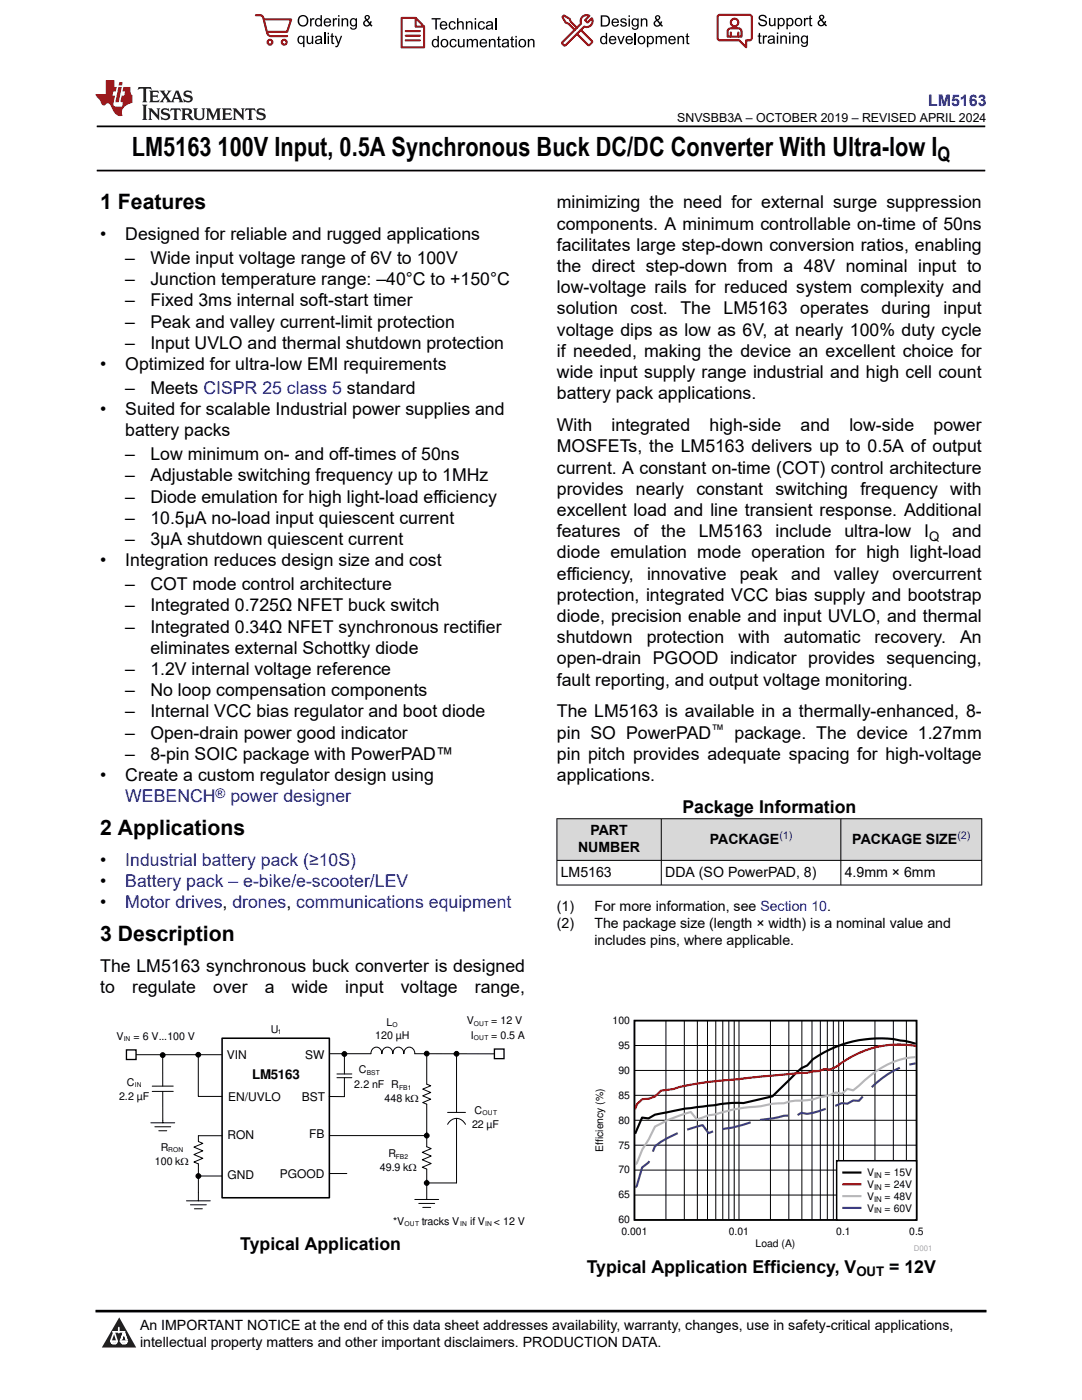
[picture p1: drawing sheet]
<svg xmlns="http://www.w3.org/2000/svg" width="216mm" height="279mm" viewBox="0 0 216 279" stroke-linecap="round" stroke-linejoin="round" font-family="sans-serif">
<defs><g id="words">
<g font-size="5.3">
<text x="26.3" y="31.2">LM5163</text>
<text x="43.4" y="31.2">100V Input, 0.5A Synchronous Buck DC/DC Converter With Ultra-low I</text>
</g>
<g font-size="4.2">
<text x="20" y="41.8">1 Features</text>
<text x="20" y="166.7">2 Applications</text>
<text x="20" y="187.8">3 Description</text>
</g>
<text font-size="4" x="187.1" y="32.2">Q</text>
<g font-size="3.5">
<text x="111.1" y="41.6">minimizing the need for external surge suppression</text>
<text x="20" y="47.9">•</text>
<text x="25" y="47.9">Designed for reliable and rugged applications</text>
<text x="111.1" y="45.8">components. A minimum controllable on-time of 50ns</text>
<text x="25" y="52.7">–</text>
<text x="30" y="52.7">Wide input voltage range of 6V to 100V</text>
<text x="111.1" y="50.1">facilitates large step-down conversion ratios, enabling</text>
<text x="25" y="56.9">–</text>
<text x="30" y="56.9">Junction temperature range: –40°C to +150°C</text>
<text x="111.1" y="58.5">low-voltage rails for reduced system complexity and</text>
<text x="111.1" y="54.3">the direct step-down from a 48V nominal input to</text>
<text x="25" y="61.2">–</text>
<text x="25" y="65.4">–</text>
<text x="30" y="61.2">Fixed 3ms internal soft-start timer</text>
<text x="30" y="65.4">Peak and valley current-limit protection</text>
<text x="111.1" y="62.8">solution</text>
<text x="125.8" y="62.8">cost.</text>
<text x="135.8" y="62.8">The</text>
<text x="144.4" y="62.8">LM5163</text>
<text x="159.7" y="62.8">operates</text>
<text x="175.9" y="62.8">during</text>
<text x="188.2" y="62.8">input</text>
<text x="25" y="69.6">–</text>
<text x="30" y="69.6">Input UVLO and thermal shutdown protection</text>
<text x="111.1" y="67">voltage dips as low as 6V, at nearly 100% duty cycle</text>
<text x="111.1" y="71.2">if needed, making the device an excellent choice for</text>
<text x="20" y="73.9">•</text>
<text x="25" y="73.9">Optimized for ultra-low EMI requirements</text>
<text x="111.1" y="75.5">wide input supply range industrial and high cell count</text>
<text x="20" y="82.9">•</text>
<text x="25" y="78.6">–</text>
<text x="25" y="82.9">Suited for scalable Industrial power supplies and</text>
<text x="30" y="78.6">Meets CISPR 25 class 5 standard</text>
<text x="111.1" y="79.7">battery pack applications.</text>
<text x="25" y="87.1">battery packs</text>
<text x="111.1" y="86">With</text>
<text x="122" y="86">integrated</text>
<text x="141.6" y="86">high-side</text>
<text x="159.7" y="86">and</text>
<text x="169.5" y="86">low-side</text>
<text x="186.3" y="86">power</text>
<text x="25" y="91.9">–</text>
<text x="30" y="91.9">Low minimum on- and off-times of 50ns</text>
<text x="111.1" y="94.5">current. A constant on-time (COT) control architecture</text>
<text x="111.1" y="90.3">MOSFETs, the LM5163 delivers up to 0.5A of output</text>
<text x="25" y="96.1">–</text>
<text x="25" y="100.3">–</text>
<text x="30" y="96.1">Adjustable switching frequency up to 1MHz</text>
<text x="30" y="100.3">Diode emulation for high light-load efficiency</text>
<text x="111.1" y="98.7">provides nearly constant switching frequency with</text>
<text x="25" y="104.6">–</text>
<text x="30" y="104.6">10.5µA no-load input quiescent current</text>
<text x="111.1" y="107.2">features</text>
<text x="111.1" y="103">excellent load and line transient response. Additional</text>
<text x="126.4" y="107.2">of the</text>
<text x="139.4" y="107.2">LM5163</text>
<text x="154.8" y="107.2">include</text>
<text x="168.5" y="107.2">ultra-low</text>
<text x="184.4" y="107.2">I</text>
<text x="190" y="107.2">and</text>
<text x="20" y="113">•</text>
<text x="25" y="108.8">–</text>
<text x="25" y="113">Integration reduces design size and cost</text>
<text x="30" y="108.8">3µA shutdown quiescent current</text>
<text x="111.1" y="111.4">diode emulation mode operation for high light-load</text>
<text x="25" y="117.8">–</text>
<text x="30" y="117.8">COT mode control architecture</text>
<text x="111.1" y="115.7">efficiency,</text>
<text x="111.1" y="119.9">protection, integrated VCC bias supply and bootstrap</text>
<text x="129.1" y="115.7">innovative</text>
<text x="147.6" y="115.7">peak</text>
<text x="157.9" y="115.7">and</text>
<text x="166.4" y="115.7">valley</text>
<text x="178.1" y="115.7">overcurrent</text>
<text x="25" y="122">–</text>
<text x="30" y="122">Integrated 0.725Ω NFET buck switch</text>
<text x="111.1" y="124.1">diode, precision enable and input UVLO, and thermal</text>
<text x="25" y="126.3">–</text>
<text x="30" y="126.3">Integrated 0.34Ω NFET synchronous rectifier</text>
<text x="30" y="130.5">eliminates external Schottky diode</text>
<text x="111.1" y="128.4">shutdown</text>
<text x="129" y="128.4">protection</text>
<text x="147.3" y="128.4">with</text>
<text x="156.4" y="128.4">automatic</text>
<text x="174.5" y="128.4">recovery.</text>
<text x="191.6" y="128.4">An</text>
<text x="25" y="134.7">–</text>
<text x="30" y="134.7">1.2V internal voltage reference</text>
<text x="111.1" y="136.8">fault reporting, and output voltage monitoring.</text>
<text x="111.1" y="132.6">open-drain PGOOD indicator provides sequencing,</text>
<text x="25" y="139">–</text>
<text x="25" y="143.2">–</text>
<text x="30" y="139">No loop compensation components</text>
<text x="30" y="143.2">Internal VCC bias regulator and boot diode</text>
<text x="111.1" y="143.2">The LM5163 is available in a thermally-enhanced, 8-</text>
<text x="25" y="147.4">–</text>
<text x="30" y="147.4">Open-drain power good indicator</text>
<text x="111.1" y="147.4">pin SO PowerPAD</text>
<text x="146.6" y="147.4">package. The device 1.27mm</text>
<text x="20" y="155.9">•</text>
<text x="25" y="151.7">–</text>
<text x="25" y="155.9">Create a custom regulator design using</text>
<text x="30" y="151.7">8-pin SOIC package with PowerPAD™</text>
<text x="111.1" y="151.7">pin pitch provides adequate spacing for high-voltage</text>
<text x="111.1" y="155.9">applications.</text>
<text x="136.2" y="162.2">Package Information</text>
<text x="20" y="172.8">•</text>
<text x="20" y="177.1">•</text>
<text x="20" y="181.3">•</text>
<text x="20" y="194">The LM5163 synchronous buck converter is designed</text>
<text x="20" y="198.2">to</text>
<text x="26.4" y="198.2">regulate</text>
<text x="42.5" y="198.2">over</text>
<text x="52.8" y="198.2">a</text>
<text x="58.2" y="198.2">wide</text>
<text x="68.9" y="198.2">input</text>
<text x="80" y="198.2">voltage</text>
<text x="94.8" y="198.2">range,</text>
<text x="47.9" y="249.4">Typical Application</text>
<text x="117.1" y="254">Typical Application Efficiency, V</text>
<text x="177.4" y="254">= 12V</text>
</g>
<g font-size="3.5" fill="#00f">
<text x="25" y="160.1">WEBENCH</text>
<text x="46" y="160.1">power designer</text>
<text x="25" y="172.8">Industrial battery pack (≥10S)</text>
<text x="25" y="177.1">Battery pack – e-bike/e-scooter/LEV</text>
<text x="25" y="181.3">Motor drives, drones, communications equipment</text>
</g>
<text font-size="3.2" fill="#00f" x="185.2" y="21.1">LM5163</text>
<g font-size="2.8">
<text x="117.8" y="166.7">PART</text>
<text x="115.3" y="170.1">NUMBER</text>
<text x="141.6" y="168.4">PACKAGE</text>
<text x="170.1" y="168.4">PACKAGE SIZE</text>
<text x="111.9" y="175">LM5163</text>
<text x="132.7" y="175">DDA (SO PowerPAD, 8)</text>
<text x="168.5" y="175">4.9mm × 6mm</text>
<text x="111.1" y="181.8">(1)</text>
<text x="111.1" y="185.2">(2)</text>
<text x="118.6" y="181.8">For more information, see Section 10.</text>
<text x="118.6" y="185.2">The package size (length × width) is a nominal value and</text>
<text x="118.6" y="188.6">includes pins, where applicable.</text>
<text x="27.9" y="265.5">An IMPORTANT NOTICE at the end of this data sheet addresses availability, warranty, changes, use in safety-critical applications,</text>
<text x="27.9" y="268.9">intellectual property matters and other important disclaimers. PRODUCTION DATA.</text>
</g>
<text font-size="2.7" x="50.3" y="215.4">LM5163</text>
<g font-size="2.6">
<text x="185.4" y="107.9">Q</text>
<text x="141.9" y="146.6">™</text>
<text x="170.9" y="254.7">OUT</text>
</g>
<text font-size="2.6" fill="#00f" x="43" y="159.3">®</text>
<text font-size="2.5" x="135.1" y="24.3">SNVSBB3A – OCTOBER 2019 – REVISED APRIL 2024</text>
<g font-size="2.4">
<text x="45.3" y="211.3">VIN</text>
<text x="60.9" y="211.3">SW</text>
<text x="45.6" y="219.7">EN/UVLO</text>
<text x="60.2" y="219.7">BST</text>
<text x="45.4" y="227.3">RON</text>
<text x="61.7" y="227.1">FB</text>
<text x="45.4" y="235.2">GND</text>
<text x="55.9" y="235.1">PGOOD</text>
</g>
<g font-size="2.1" fill="#00f">
<text x="155.5" y="167.4">(1)</text>
<text x="191" y="167.4">(2)</text>
</g>
<g font-size="2.1">
<text x="23.2" y="207.6">V</text>
<text x="26.7" y="207.6">= 6 V...100 V</text>
<text x="54" y="206.1">U</text>
<text x="74.9" y="207.4">120 µH</text>
<text x="77.1" y="204.8">L</text>
<text x="93.1" y="204.4">V</text>
<text x="93.9" y="207.3">I</text>
<text x="98" y="204.4">= 12 V</text>
<text x="98" y="207.3">= 0.5 A</text>
<text x="122.2" y="204.4">100</text>
<text x="123.4" y="209.3">95</text>
<text x="71.6" y="214.1">C</text>
<text x="123.4" y="214.3">90</text>
<text x="23.8" y="219.6">2.2 µF</text>
<text x="25.3" y="216.7">C</text>
<text x="70.7" y="217.1">2.2 nF R</text>
<text x="76.7" y="220">448 k:</text>
<text x="123.4" y="219.3">85</text>
<text x="94.2" y="225.2">22 µF</text>
<text x="94.7" y="222.3">C</text>
<text x="123.4" y="224.3">80</text>
<text x="30.9" y="232.6">100 k:</text>
<text x="32.1" y="229.7">R</text>
<text x="75.8" y="233.8">49.9 k:</text>
<text x="77.5" y="231">R</text>
<text x="120.3" y="229.9" transform="rotate(-90 120.3 229.9)">Efficiency (%)</text>
<text x="123.4" y="229.2">75</text>
<text x="123.4" y="239.2">65</text>
<text x="123.4" y="234.2">70</text>
<text x="173" y="234.7">V</text>
<text x="173" y="237.1">V</text>
<text x="173" y="239.4">V</text>
<text x="176.5" y="234.7">= 15V</text>
<text x="176.5" y="237.1">= 24V</text>
<text x="176.5" y="239.4">= 48V</text>
<text x="78.5" y="244.5">*V</text>
<text x="84.1" y="244.5">tracks V</text>
<text x="93.8" y="244.5">if V</text>
<text x="98.5" y="244.5">&lt; 12 V</text>
<text x="123.4" y="244.1">60</text>
<text x="173" y="241.8">V</text>
<text x="176.5" y="241.8">= 60V</text>
<text x="124" y="246.5">0.001</text>
<text x="145.4" y="246.5">0.01</text>
<text x="150.8" y="248.9">Load (A)</text>
<text x="166.9" y="246.5">0.1</text>
<text x="181.4" y="246.5">0.5</text>
</g>
<g font-size="1.6">
<text x="174.4" y="235.1">IN</text>
<text x="174.4" y="237.4">IN</text>
<text x="174.4" y="239.8">IN</text>
<text x="174.4" y="242.2">IN</text>
</g>
<text font-size="1.6" fill="#a8a8a8" x="182.4" y="249.8">D001</text>
<g font-size="1.3">
<text x="24.7" y="207.8">IN</text>
<text x="55.5" y="206.4">1</text>
<text x="78.3" y="205.1">O</text>
<text x="94.6" y="204.7">OUT</text>
<text x="94.6" y="207.6">OUT</text>
<text x="73.2" y="214.4">BST</text>
<text x="26.9" y="217">IN</text>
<text x="79.7" y="217.5">FB1</text>
<text x="96.3" y="222.5">OUT</text>
<text x="33.5" y="229.9">RON</text>
<text x="79" y="231.2">FB2</text>
<text x="80.7" y="244.7">OUT</text>
<text x="91.8" y="244.7">IN</text>
<text x="96.8" y="244.7">IN</text>
</g>
</g></defs>
<path d="M19.3 25.2h177.3M19.3 34h177.3" fill="none" stroke="#000" stroke-width=".35"/>
<g fill="#d8d8d8">
<path d="M111.1 163.4h84.8v8.3h-84.8z" fill-rule="evenodd"/>
<path d="M111.2 163.5h20.7v8.1h-20.7z" fill-rule="evenodd"/>
<path d="M132 163.5h35.7v8.1h-35.7z" fill-rule="evenodd"/>
<path d="M167.8 163.5h28v8.1h-28z" fill-rule="evenodd"/>
</g>
<g fill="none" stroke="#000" stroke-width=".2">
<path d="M111.1 163.4h84.9M111.1 171.7h84.9M111.1 176.6h84.9M111.1 163.3v13.4M132 163.3v13.4M167.8 163.3v13.4M195.9 163.3v13.4M27.1 210.5h17.1M32.5 210.6v6.2M32.5 217.8v6.3M34.6 217.8h-4.2M34.6 216.8h-4.2"/>
<path d="M39.6 210.2v8.6h4.7M65.7 218.8l3 .1M65.7 210.3h8.3a1.11 1.11 0 0 1 1.1-1.3 1.11 1.11 0 0 1 1.1 1.3 1.11 1.11 0 0 1 1.1-1.3 1.11 1.11 0 0 1 1.1 1.3 1.11 1.11 0 0 1 1.1-1.3 1.11 1.11 0 0 1 1.1 1.3 1.11 1.11 0 0 1 1.1-1.3 1.11 1.11 0 0 1 1.1 1.3h15.9M30.1 224.1h4.8M30.9 224.9h3.2M31.7 225.7h1.6M39.6 226.7h4.7M65.7 226.6h19.4M65.7 234.2h3.5"/>
<circle cx="32.5" cy="210.6" r=".48"/>
<circle cx="39.6" cy="210.5" r=".47"/>
<circle cx="68.7" cy="210.3" r=".48"/>
<circle cx="91.1" cy="210.3" r=".48"/>
</g>
<path d="M44.3 207.2h21.4v31.8h-21.4z" fill="none" stroke="#000" stroke-width=".31"/>
<g fill="#000">
<circle cx="32.5" cy="210.6" r=".48"/>
<circle cx="39.6" cy="210.5" r=".47"/>
<circle cx="68.7" cy="210.3" r=".48"/>
<circle cx="91.1" cy="210.3" r=".48"/>
</g>
<path d="M25.2 209.5h1.9v1.9h-1.9z" fill-rule="evenodd" fill="#fff"/>
<path d="M25.2 209.5h1.9v1.9h-1.9z" fill="none" stroke="#000" stroke-width=".26"/>
<path d="M98.7 209.4h1.9v1.9h-1.9z" fill-rule="evenodd" fill="#fff"/>
<path d="M98.7 209.4h1.9v1.9h-1.9z" fill="none" stroke="#000" stroke-width=".26"/>
<g fill="none" stroke="#000" stroke-width=".2">
<path d="M67.2 215.1h3M67.2 214.3h3M68.7 210.4v3.9M68.7 215.1v3.8M85.1 210.3v6.1l.8 .3-1.6 .7 1.6 .6-1.6 .7 1.6 .7-1.6 .6 .8 .4v8.5l.9 .3-1.7 .8 1.7 .7-1.7 .8 1.7 .7-1.7 .8 .8 .3v6.1M91.1 210.3v11.7M126.6 218.6h56.3M126.6 213.6h56.3M126.6 208.7h56.3M132.9 203.7v39.8M136.5 203.7v39.8M139.1 203.7v39.8"/>
<path d="M141.2 203.7v39.8M142.8 203.7v39.8M144.2 203.7v39.8M145.4 203.7v39.8M146.5 203.7v39.8M147.5 203.7v39.8M153.7 203.7v39.8M157.4 203.7v39.8M160 203.7v39.8M162 203.7v39.8M163.7 203.7v39.8M165.1 203.7v39.8"/>
<path d="M166.3 203.7v39.8M167.4 203.7v39.8M168.3 203.7v39.8M174.6 203.7v39.8M178.3 203.7v39.8M180.9 203.7v39.8M37.2 239.7h4.8M39.6 226.7v1.1l.9 .4-1.8 .7 1.8 .8-1.8 .7 1.8 .8-1.8 .7 .9 .4v7.4M39.6 234.7h4.7M82.8 239.4h4.7M89.3 224.4a1.93 1.93 0 0 1 1.8-1.2 1.93 1.93 0 0 1 1.8 1.2M89.3 222h3.6"/>
<path d="M91.1 223.2v12.9h-6M126.6 238.5h56.3M126.6 233.5h56.3M126.6 228.5h56.3M126.6 223.6h56.3M38 240.4h3.2M38.8 241.2h1.6M83.6 240.2h3.1M84.4 241h1.5"/>
<circle cx="85.1" cy="210.3" r=".48"/>
<circle cx="39.6" cy="234.7" r=".48"/>
<circle cx="85.1" cy="226.6" r=".48"/>
<circle cx="85.1" cy="236.1" r=".48"/>
</g>
<g fill="#000">
<circle cx="85.1" cy="210.3" r=".48"/>
<circle cx="39.6" cy="234.7" r=".48"/>
<circle cx="85.1" cy="226.6" r=".48"/>
<circle cx="85.1" cy="236.1" r=".48"/>
</g>
<path d="M126.6 203.7h56.3v39.8h-56.3z" fill="none" stroke="#000" stroke-width=".3"/>
<path d="M182.7 208.3a23.9 23.9 0 0 0-20.5 3.1l-1.1 1.2-1.2 .6-5.8 5.6-5.7 1.3h-2.4l-4.6 .6a72.7 72.7 0 0 0-10.7 1.8l-1.3 .7-1.3-.2-1.4 3.3" fill="none" stroke="#000" stroke-width=".43"/>
<path d="M182.7 208.7a19.7 19.7 0 0 0-15.9 4.2l-1.2 .5h-1.1l-1.1 .4-2.4 .3-15 1.4a54.7 54.7 0 0 0-11.6 1.8l-2.5 .4-1.2 1.1-1.3 .5-1.2 .1-1.1 1-.4 1" fill="none" stroke="#f00" stroke-width=".43"/>
<path d="M182.7 211a17.1 17.1 0 0 0-11.3 5.7l-1.2 .9-1.1-.3-1.2 1-1.1-.3-1.2 .5-2.2 .5a12.2 12.2 0 0 1-4.7 .7l-2.3 .5a13.9 13.9 0 0 0-4.6 .6 34.5 34.5 0 0 0-9.3 1.6l-1.1 .2-2.4 .8-1.1-1.5-2.4 .8a22.3 22.3 0 0 0-4.8 2.1l-1.3 2.6-1.2 2-1.1 2.7-.4 .4" fill="none" stroke="#b8b8b8" stroke-width=".43"/>
<path d="M172.2 218.8l-.8 .9-1.2-.1-1.1 .7-1.2-.2-1.3 .6M179.6 213.1h-.2a18 18 0 0 0-5.5 3.9M182.7 212.2l-1.3 .3M129.5 231.7l-.1 .3-1.3 1-1 3.7-.4 .3M135.2 226.1a19.4 19.4 0 0 0-4.5 2.7l-.4 1M137.1 225.4l3.1-.9 1.2 1.6 .9-.3M149.8 224l-3.8 1.1-1.8 .2M157.3 222.6l-.9 .1-2.3 .5-2.4 .3M164.8 221.3l-2.6 .8-1.2 .2-1.1-.2-.8 .4" fill="none" stroke="#295c75" stroke-width=".43"/>
<path d="M166.9 231.6h16v11.9h-16z" fill-rule="evenodd" fill="#fff"/>
<path d="M166.9 231.6h16v11.9h-16z" fill="none" stroke="#000" stroke-width=".3"/>
<path d="M168.3 234h3.4" fill="none" stroke="#000" stroke-width=".43"/>
<path d="M168.3 236.4h3.4" fill="none" stroke="#f00" stroke-width=".43"/>
<path d="M168.3 238.7h3.4" fill="none" stroke="#b8b8b8" stroke-width=".43"/>
<path d="M168.3 241.1h3.4" fill="none" stroke="#295c75" stroke-width=".43"/>
<path d="M0 0h215.9v23.8h-215.9z" fill-rule="evenodd" fill="#fff"/>
<path d="M27.7 17.4l-.2 .6 .5-.3h.6v.1v2.2l-.2 .4h1l-.2-.4v-2.2v-.1h.5l.5 .3-.1-.6zM29.8 18.1l.2 .4v1.5l-.2 .4h1.9l.1-.6a1.08 1.08 0 0 1-1.3 .2v-.7h.6l.4 .2v-.6l-.4 .2h-.6v-.6l.2-.1a1 1 0 0 1 1 .2l-.1-.5zM31.8 18.1l1 1.1-1 1.2h.9l-.2-.2 .4-.7 .5 .7-.2 .2h1.6l-.2-.2 .1-.4h1l.1 .4-.1 .2h.9l-.2-.3-.8-2h-.5l-1 2.2-.8-1.1 .9-1.1h-.8l.2 .2-.5 .7-.3-.7 .1-.2zM35.2 18.5l.4 1h-.8zM36.8 18.2a.65 .65 0 0 0-.2 .7 .65 .65 0 0 0 .6 .5l.7 .2 .1 .2a.79 .79 0 0 1-.7 .4 .79 .79 0 0 1-.7-.5l.1 .7 .2-.1a.93 .93 0 0 0 1.1 .1 .93 .93 0 0 0 .4-1 1.46 1.46 0 0 0-1.2-.6l-.1-.3a1.09 1.09 0 0 1 1.2 .2l-.2-.6-.1 .1-.6-.2zM28.4 20.9l.2 .4v2.3l-.2 .3h1l-.2-.3v-2.3l.2-.4zM29.6 21.6l.2 .4v1.6l-.2 .3h.8l-.3-.3v-1.4l1.7 1.8v-2l.2-.4h-.8l.2 .2 .1 1.1-1.2-1.3zM32.3 21.8a.65 .65 0 0 0-.2 .7 .65 .65 0 0 0 .7 .4l.6 .2 .1 .2a.79 .79 0 0 1-.7 .4 .79 .79 0 0 1-.7-.5l.1 .7 .2-.1a.93 .93 0 0 0 1.1 .1 .93 .93 0 0 0 .4-.9 1.46 1.46 0 0 0-1.2-.6l-.1-.4a1.09 1.09 0 0 1 1.2 .2l-.2-.6-.1 .1-.6-.1zM34.1 21.6l-.1 .7a.63 .63 0 0 1 .7-.4l.1 1.7-.3 .3h1l-.2-.3v-1.7a.66 .66 0 0 1 .8 .4l-.1-.7zM36.2 21.6l.2 .4v1.6l-.2 .3h.9l-.2-.2v-.7h.5l.1 .2a.79 .79 0 0 0 1.2 .6l-1-.9a.61 .61 0 0 0 .6-.6 .61 .61 0 0 0-.5-.6zM36.9 21.9h.2a.47 .47 0 0 1 .5 .1 .47 .47 0 0 1 .1 .5l-.2 .2h-.6zM38.5 21.6l.2 .2a2.27 2.27 0 0 0 .4 2 1.04 1.04 0 0 0 1.7-.7v-1.3l.2-.2h-.8l.2 .4v1.1a.6 .6 0 0 1-.6 .6 .6 .6 0 0 1-.6-.6v-1.1l.3-.4zM41.1 21.6l.2 .4v1.6l-.2 .3h.7l-.2-.3v-1.5l.9 1.9 .8-1.9v1.5l-.2 .3h1l-.3-.3v-1.6l.3-.4h-.8l-.7 1.5-.7-1.5zM44.3 21.6l.2 .4v1.6l-.2 .3h1.9l.1-.5a1.09 1.09 0 0 1-1.3 .1v-.6h.6l.4 .1v-.6l-.4 .2h-.6v-.6l.2-.1a1.01 1.01 0 0 1 1 .3l-.1-.6zM46.4 21.6l.3 .4v1.6l-.3 .3h.8l-.2-.3v-1.4l1.6 1.8v-2l.2-.4h-.7l.2 .2v1.1l-1.2-1.3zM49 21.6l-.1 .7a.63 .63 0 0 1 .8-.4v1.7l-.3 .3h1l-.2-.3v-1.7a.66 .66 0 0 1 .8 .4l-.1-.7zM51.4 21.8a.65 .65 0 0 0-.2 .7 .65 .65 0 0 0 .6 .4l.6 .2 .2 .2a.79 .79 0 0 1-.8 .4 .79 .79 0 0 1-.6-.5l.1 .7 .2-.1a.93 .93 0 0 0 1 .1 .93 .93 0 0 0 .5-.9 1.46 1.46 0 0 0-1.3-.6l-.1-.4a1.09 1.09 0 0 1 1.3 .2l-.2-.6-.2 .1-.5-.1z" fill="#231f20"/>
<path d="M21.1 16v2.8h-2.1l.1 .3 .9 1a.95 .95 0 0 0 .9 .9 .59 .59 0 0 1 .6-.4 .59 .59 0 0 1 .5 .4l.4 .8a1.59 1.59 0 0 0 2.1 1.3 1.61 1.61 0 0 1 1-2.2l1-.4-.1-1.5a1.59 1.59 0 0 1-.4-1.6h-1.4l-.2 .9h.5l-.1 .8h-.5l-.2 1v.2l.4 .1-.2 .9h-.6a.73 .73 0 0 1-1.1-.7l.3-1.5h-.5l.2-.8h.5l.2-.9h-.5v-1.4zM23.6 17.4l-.6 3h.7l.6-3zM23.8 16.4l-.1 .7h.7l.1-.7z" fill="#ed1c24"/>
<g fill="#000">
<path d="M59.4 4.2a1.12 1.12 0 0 1 2.2 0 1.12 1.12 0 0 1-2.2 0zM59.9 3.5a.89 .89 0 0 0-.1 1.1 .89 .89 0 0 0 1.1 .4 .88 .88 0 0 0 .3-1.3 .88 .88 0 0 0-1.3-.2z" fill-rule="evenodd"/>
<path d="M59.5 7.3l.5-.2 .5 .3v-.3h.3v2.3h-.3v-.8a.74 .74 0 0 1-1 0 .74 .74 0 0 1-.1-1zM59.8 7.5a.57 .57 0 0 0-.2 .7 .57 .57 0 0 0 .8 .2 .57 .57 0 0 0 .1-.7 .57 .57 0 0 0-.7-.2z" fill-rule="evenodd"/>
<path d="M61.9 3.6h.2v.3l.2-.2 .3-.1 .2 .1-.1 .3a.36 .36 0 0 0-.5 0 .36 .36 0 0 0 0 .4v.9h-.3z" fill-rule="evenodd"/>
<path d="M61.2 7.1h.3v.9a.41 .41 0 0 0 .4 .6 .41 .41 0 0 0 .3-.6v-.9h.3v1.7h-.2v-.3a.58 .58 0 0 1-.7 .3 .58 .58 0 0 1-.4-.6z" fill-rule="evenodd"/>
<path d="M63 3.8l.5-.2 .5 .2v-.8h.2v2.3h-.2v-.2a.75 .75 0 0 1-1-.1 .75 .75 0 0 1-.1-1zM63.2 4a.57 .57 0 0 0-.1 .7 .57 .57 0 0 0 .8 .2 .57 .57 0 0 0 .1-.7 .57 .57 0 0 0-.8-.2z" fill-rule="evenodd"/>
<path d="M63 7.3a.74 .74 0 0 1 1-.1 .74 .74 0 0 1 .3 .9v.7h-.3v-.2a.57 .57 0 0 1-.8 .2 .57 .57 0 0 1-.2-.8l1-.3a.41 .41 0 0 0-.4-.4 .41 .41 0 0 0-.4 .4l-.3-.1zM63.2 8.2a.35 .35 0 0 0 .2 .5 .35 .35 0 0 0 .5-.3l.1-.4z" fill-rule="evenodd"/>
<path d="M65.4 6.5h.3v.3h-.3zM65.4 7.1h.3v1.7h-.3z" fill-rule="evenodd"/>
<path d="M64.8 3.8a.76 .76 0 0 1 .9-.1 .76 .76 0 0 1 .4 .8h-1.2a.47 .47 0 0 0 .3 .6 .47 .47 0 0 0 .6-.4l.3 .1a.82 .82 0 0 1-1.3 .3 .82 .82 0 0 1 0-1.3zM65 4l-.1 .3h.9l-.3-.4z" fill-rule="evenodd"/>
<path d="M66.4 3.6h.3v.3l.1-.2 .4-.1 .1 .1-.1 .3a.36 .36 0 0 0-.4 0 .36 .36 0 0 0-.1 .4v.9h-.3z" fill-rule="evenodd"/>
<path d="M66.1 6.7l.3-.1v.5h.3v.3h-.3v.9l.1 .2h.2v.3a.41 .41 0 0 1-.4-.1 .41 .41 0 0 1-.2-.4v-.9h-.2v-.3h.2z" fill-rule="evenodd"/>
<path d="M66.8 7.1h.3l.4 1.4 .5-1.4h.3l-.6 1.7a.57 .57 0 0 1-.8 .6v-.3a.37 .37 0 0 0 .5-.3z" fill-rule="evenodd"/>
<path d="M67.5 3h.2v.3h-.2zM67.5 3.6h.2v1.7h-.2z" fill-rule="evenodd"/>
<path d="M68.2 3.6h.2v.3a.58 .58 0 0 1 .7-.3 .58 .58 0 0 1 .4 .7v1h-.3v-1a.4 .4 0 0 0-.4-.5 .4 .4 0 0 0-.4 .6v.9h-.2z" fill-rule="evenodd"/>
<path d="M70 3.8l.5-.2 .5 .2v-.2h.2v1.5a.71 .71 0 0 1-.5 .8 .71 .71 0 0 1-.8-.5h.2a.46 .46 0 0 0 .6 .3 .46 .46 0 0 0 .3-.6 .78 .78 0 0 1-1.1-.2 .78 .78 0 0 1 .1-1.1zM70.2 4a.53 .53 0 0 0-.1 .8 .53 .53 0 0 0 .8 0 .54 .54 0 0 0 0-.7 .54 .54 0 0 0-.7-.1z" fill-rule="evenodd"/>
<path d="M72.9 3.1a.53 .53 0 0 1 .8 .1 .53 .53 0 0 1-.3 .8l.4 .5 .1-.3 .3 .1-.2 .5 .3 .3-.2 .2-.3-.3a.71 .71 0 0 1-1.2 .1 .71 .71 0 0 1 .4-1.1l-.3-.5zM73 3.5a.3 .3 0 0 0 .6 0 .3 .3 0 0 0-.6 0zM72.9 4.3a.45 .45 0 0 0 0 .7 .45 .45 0 0 0 .7-.2l-.5-.6z" fill-rule="evenodd"/>
<path d="M86.1 3.6h1.8v.3h-.7v2h-.3v-2h-.8z" fill-rule="evenodd"/>
<path d="M86.3 8l.5-.2 .5 .2v-.8h.3v2.2h-.3v-.2a.76 .76 0 0 1-1 0 .76 .76 0 0 1-.1-1zM86.6 8.1a.58 .58 0 0 0-.2 .8 .58 .58 0 0 0 .8 .2 .58 .58 0 0 0 .1-.8 .58 .58 0 0 0-.7-.2z" fill-rule="evenodd"/>
<path d="M88.2 7.9a.81 .81 0 0 1 1.1 .2 .81 .81 0 0 1-.2 1.1 .81 .81 0 0 1-1.1-.1l-.1-.8zM88.3 8.1a.57 .57 0 0 0 0 .9 .57 .57 0 0 0 .8 0 .57 .57 0 0 0 0-.8 .57 .57 0 0 0-.8-.1z" fill-rule="evenodd"/>
<path d="M88 4.4a.77 .77 0 0 1 .9-.1 .77 .77 0 0 1 .4 .8h-1.3a.48 .48 0 0 0 .4 .6 .48 .48 0 0 0 .6-.3h.3a.83 .83 0 0 1-1.3 .4 .83 .83 0 0 1 0-1.4zM88.2 4.6l-.2 .3h1l-.3-.4z" fill-rule="evenodd"/>
<path d="M89.7 4.4a.7 .7 0 0 1 1.2 .3l-.2 .1a.45 .45 0 0 0-.6-.3 .45 .45 0 0 0-.3 .6 .45 .45 0 0 0 .3 .6 .45 .45 0 0 0 .6-.4h.3a.76 .76 0 0 1-1.1 .6 .76 .76 0 0 1-.3-1.1z" fill-rule="evenodd"/>
<path d="M89.9 8a.7 .7 0 0 1 1.2 .3h-.3a.45 .45 0 0 0-.5-.3 .45 .45 0 0 0-.3 .6 .45 .45 0 0 0 .3 .6 .45 .45 0 0 0 .6-.4l.2 .1a.76 .76 0 0 1-1 .5 .76 .76 0 0 1-.4-1.1z" fill-rule="evenodd"/>
<path d="M91.2 3.6h.3v.8a.59 .59 0 0 1 .7-.2 .59 .59 0 0 1 .3 .7v1h-.2v-1a.4 .4 0 0 0-.5-.4 .4 .4 0 0 0-.3 .5v.9h-.3z" fill-rule="evenodd"/>
<path d="M91.4 7.8h.2v.9a.41 .41 0 0 0 .5 .5 .41 .41 0 0 0 .3-.5v-.9h.3v1.6h-.3v-.2a.58 .58 0 0 1-.7 .3 .58 .58 0 0 1-.3-.7z" fill-rule="evenodd"/>
<path d="M93 4.2h.2v.3a.59 .59 0 0 1 .7-.3 .59 .59 0 0 1 .4 .7v1h-.3v-1a.41 .41 0 0 0-.4-.5 .41 .41 0 0 0-.4 .6v.9h-.2z" fill-rule="evenodd"/>
<path d="M93.1 7.8h.3v.2a.56 .56 0 0 1 1 0 .54 .54 0 0 1 .6-.2 .54 .54 0 0 1 .4 .5v1.1h-.3v-1a.34 .34 0 0 0-.3-.4 .34 .34 0 0 0-.4 .3v1.1h-.3v-1a.38 .38 0 0 0-.5-.4 .38 .38 0 0 0-.2 .6v.8h-.3z" fill-rule="evenodd"/>
<path d="M94.7 3.6h.3v.3h-.3zM94.7 4.2h.3v1.7h-.3z" fill-rule="evenodd"/>
<path d="M95.5 4.4a.7 .7 0 0 1 1.3 .3l-.3 .1a.45 .45 0 0 0-.6-.3 .45 .45 0 0 0-.3 .6 .45 .45 0 0 0 .3 .6 .45 .45 0 0 0 .6-.4h.3a.76 .76 0 0 1-1.1 .6 .76 .76 0 0 1-.3-1.1z" fill-rule="evenodd"/>
<path d="M95.9 8a.77 .77 0 0 1 .9-.2 .77 .77 0 0 1 .4 .9h-1.2a.48 .48 0 0 0 .3 .5 .48 .48 0 0 0 .6-.3h.3a.83 .83 0 0 1-1.3 .4 .83 .83 0 0 1 0-1.3zM96.1 8.1l-.1 .4h.9l-.2-.5z" fill-rule="evenodd"/>
<path d="M97.5 7.8h.3v.2a.59 .59 0 0 1 .7-.2 .59 .59 0 0 1 .4 .6v1h-.3v-1a.41 .41 0 0 0-.5-.4 .41 .41 0 0 0-.3 .5v.9h-.3z" fill-rule="evenodd"/>
<path d="M97.1 4.4a.74 .74 0 0 1 1-.1 .74 .74 0 0 1 .3 .9v.7h-.3v-.2a.59 .59 0 0 1-.8 .2 .59 .59 0 0 1-.3-.8l1.1-.3a.42 .42 0 0 0-.4-.4 .42 .42 0 0 0-.5 .4l-.2-.1zM97.3 5.3a.36 .36 0 0 0 .2 .5 .36 .36 0 0 0 .5-.2l.1-.5z" fill-rule="evenodd"/>
<path d="M99.4 7.4l.2-.2v.6h.3v.2h-.3v1l.1 .2h.2l.1 .2a.41 .41 0 0 1-.5 0 .41 .41 0 0 1-.1-.4v-1h-.2v-.2h.2z" fill-rule="evenodd"/>
<path d="M100.3 8a.74 .74 0 0 1 .9-.2 .74 .74 0 0 1 .3 .9l.1 .7h-.3v-.2a.59 .59 0 0 1-.8 .3 .59 .59 0 0 1-.3-.8l1-.3a.42 .42 0 0 0-.3-.4 .42 .42 0 0 0-.5 .3h-.3zM100.5 8.8a.36 .36 0 0 0 .1 .5 .36 .36 0 0 0 .5-.2l.2-.5z" fill-rule="evenodd"/>
<path d="M102 7.4l.3-.2v.6h.3v.2h-.3v1l.1 .2h.2v.2a.41 .41 0 0 1-.5 0 .41 .41 0 0 1-.1-.4v-1h-.2v-.2h.2z" fill-rule="evenodd"/>
<path d="M102.8 7.2h.3v.3h-.3zM102.8 7.8h.3v1.6h-.3z" fill-rule="evenodd"/>
<path d="M103.7 7.9a.81 .81 0 0 1 1.1 .2 .81 .81 0 0 1-.1 1.1 .81 .81 0 0 1-1.2-.1v-.8zM103.9 8.1a.57 .57 0 0 0-.1 .9 .57 .57 0 0 0 .8 0 .57 .57 0 0 0 0-.8 .57 .57 0 0 0-.7-.1z" fill-rule="evenodd"/>
<path d="M105.3 7.8h.3v.2a.59 .59 0 0 1 .7-.2 .59 .59 0 0 1 .4 .6v1h-.3v-1a.41 .41 0 0 0-.5-.4 .41 .41 0 0 0-.3 .5v.9h-.3z" fill-rule="evenodd"/>
<path d="M119.9 3.1h.7a1.12 1.12 0 0 1 1.1 1.1 1.12 1.12 0 0 1-1 1.1h-.8zM120.2 3.3v1.7h.4a.86 .86 0 0 0 .8-.8 .86 .86 0 0 0-.8-.9z" fill-rule="evenodd"/>
<path d="M119.9 7.4l.5-.3 .5 .3v-.8h.2v2.2h-.2v-.2a.75 .75 0 0 1-1 0 .75 .75 0 0 1-.1-1zM120.1 7.5a.57 .57 0 0 0-.1 .8 .57 .57 0 0 0 .8 .2 .57 .57 0 0 0 .1-.8 .57 .57 0 0 0-.8-.2z" fill-rule="evenodd"/>
<path d="M121.7 7.4a.76 .76 0 0 1 .9-.2 .76 .76 0 0 1 .4 .9h-1.2a.47 .47 0 0 0 .3 .5 .47 .47 0 0 0 .6-.3h.3a.82 .82 0 0 1-1.3 .4 .82 .82 0 0 1 0-1.3zM121.9 7.5l-.1 .3h.9l-.3-.4z" fill-rule="evenodd"/>
<path d="M122.2 3.9a.76 .76 0 0 1 .9-.2 .76 .76 0 0 1 .4 .9h-1.2a.47 .47 0 0 0 .4 .5 .47 .47 0 0 0 .5-.3h.3a.82 .82 0 0 1-1.3 .4 .82 .82 0 0 1 0-1.3zM122.5 4l-.2 .3h.9l-.2-.4z" fill-rule="evenodd"/>
<path d="M123.9 3.8a.71 .71 0 0 1 1.1 .3h-.2a.32 .32 0 0 0-.4-.3 .32 .32 0 0 0-.3 .4h.1a.75 .75 0 0 1 .9 .8 .72 .72 0 0 1-.7 .3 .72 .72 0 0 1-.7-.5h.3a.36 .36 0 0 0 .4 .4 .36 .36 0 0 0 .3-.5 .8 .8 0 0 1-.9-.7z" fill-rule="evenodd"/>
<path d="M123.2 7.2h.3l.4 1.3 .5-1.3h.3l-.7 1.6h-.2z" fill-rule="evenodd"/>
<path d="M125.4 3.1h.3v.3h-.3zM125.4 3.7h.3v1.6h-.3z" fill-rule="evenodd"/>
<path d="M125 7.4a.76 .76 0 0 1 .9-.2 .76 .76 0 0 1 .4 .9h-1.2a.47 .47 0 0 0 .3 .5 .47 .47 0 0 0 .6-.3h.3a.82 .82 0 0 1-1.3 .4 .82 .82 0 0 1 0-1.3zM125.2 7.5l-.1 .3h.9l-.2-.4z" fill-rule="evenodd"/>
<path d="M126.2 3.9l.5-.3 .5 .3v-.2h.2v1.4a.71 .71 0 0 1-.5 .8 .71 .71 0 0 1-.8-.5l.2 .1a.46 .46 0 0 0 .6 .2 .46 .46 0 0 0 .3-.6 .78 .78 0 0 1-1.1-.1 .78 .78 0 0 1 .1-1.1zM126.4 4a.53 .53 0 0 0-.1 .8 .53 .53 0 0 0 .8 0 .54 .54 0 0 0 0-.7 .54 .54 0 0 0-.7-.1z" fill-rule="evenodd"/>
<path d="M127.5 7.3a.8 .8 0 0 1 1.1 .2 .8 .8 0 0 1-.1 1.1 .8 .8 0 0 1-1.2-.1v-.8zM127.7 7.5a.56 .56 0 0 0-.1 .9 .56 .56 0 0 0 .8-.1 .56 .56 0 0 0 0-.7 .56 .56 0 0 0-.7-.1z" fill-rule="evenodd"/>
<path d="M127.9 3.7h.2v.2a.58 .58 0 0 1 .7-.2 .58 .58 0 0 1 .4 .6v1h-.3v-1a.4 .4 0 0 0-.4-.4 .4 .4 0 0 0-.4 .5v.9h-.2z" fill-rule="evenodd"/>
<path d="M129.1 7.2h.2v.2a.72 .72 0 0 1 1-.1 .72 .72 0 0 1 .2 1 .64 .64 0 0 1-.5 .5 .64 .64 0 0 1-.6-.2v.8h-.3zM129.5 7.5a.56 .56 0 0 0-.2 .8 .56 .56 0 0 0 .8 .2 .56 .56 0 0 0 .1-.8 .56 .56 0 0 0-.7-.2z" fill-rule="evenodd"/>
<path d="M130.8 7.2h.3v.2a.55 .55 0 0 1 .9 0 .53 .53 0 0 1 .6-.3 .53 .53 0 0 1 .4 .6v1.1h-.2v-1a.34 .34 0 0 0-.3-.4 .34 .34 0 0 0-.4 .3v1.1h-.3v-1a.37 .37 0 0 0-.5-.4 .37 .37 0 0 0-.2 .6v.8h-.3z" fill-rule="evenodd"/>
<path d="M130.8 3.2a.53 .53 0 0 1 .9 .1 .53 .53 0 0 1-.4 .8l.4 .5 .2-.4 .2 .1-.2 .5 .4 .3-.2 .3-.3-.4a.71 .71 0 0 1-1.2 .1 .71 .71 0 0 1 .3-1.1l-.2-.5zM130.9 3.6a.3 .3 0 0 0 .6 0 .3 .3 0 0 0-.6 0zM130.9 4.3a.45 .45 0 0 0 0 .7 .45 .45 0 0 0 .7-.2l-.5-.6z" fill-rule="evenodd"/>
<path d="M133.6 7.4a.76 .76 0 0 1 .9-.2 .76 .76 0 0 1 .3 .9h-1.2a.47 .47 0 0 0 .4 .5 .47 .47 0 0 0 .6-.3h.2a.82 .82 0 0 1-1.2 .4 .82 .82 0 0 1 0-1.3zM133.8 7.5l-.2 .3h1l-.3-.4z" fill-rule="evenodd"/>
<path d="M135.2 7.2h.2v.2a.58 .58 0 0 1 .7-.2 .58 .58 0 0 1 .4 .6v1h-.3v-1a.4 .4 0 0 0-.4-.4 .4 .4 0 0 0-.3 .5v.9h-.3z" fill-rule="evenodd"/>
<path d="M137 6.8l.3-.2v.6h.2v.2h-.2v1v.2h.2l.1 .2a.41 .41 0 0 1-.5 0 .41 .41 0 0 1-.1-.5v-.9h-.2v-.2h.2z" fill-rule="evenodd"/>
<path d="M151.6 3.1a.88 .88 0 0 1 1.4 .5h-.3a.49 .49 0 0 0-.5-.5 .49 .49 0 0 0-.5 .6l.1 .1a1.06 1.06 0 0 1 1.2 1 .95 .95 0 0 1-.9 .4 .95 .95 0 0 1-.8-.7h.3a.58 .58 0 0 0 .6 .5 .58 .58 0 0 0 .5-.6l-.2-.1a.95 .95 0 0 1-1.1-.9z" fill-rule="evenodd"/>
<path d="M151.4 6.7l.3-.2v.6h.2v.2h-.2v1v.2h.2l.1 .2a.41 .41 0 0 1-.5 0 .41 .41 0 0 1-.1-.5v-.9h-.2v-.2h.2z" fill-rule="evenodd"/>
<path d="M152.2 7.1h.3v.2l.1-.2h.4h.1l-.1 .3a.36 .36 0 0 0-.4 0 .36 .36 0 0 0-.1 .5v.8h-.3z" fill-rule="evenodd"/>
<path d="M153.3 7.3a.74 .74 0 0 1 1-.2 .74 .74 0 0 1 .3 .9l.1 .7h-.3l-.1-.2a.57 .57 0 0 1-.8 .3 .57 .57 0 0 1-.1-.9l.9-.2a.41 .41 0 0 0-.4-.4 .41 .41 0 0 0-.4 .3h-.3zM153.5 8.1a.35 .35 0 0 0 .2 .5 .35 .35 0 0 0 .5-.2l.1-.5z" fill-rule="evenodd"/>
<path d="M153.4 3.6h.3v.9a.41 .41 0 0 0 .4 .5 .41 .41 0 0 0 .4-.5v-.9h.2v1.6h-.2v-.2a.58 .58 0 0 1-.7 .2 .58 .58 0 0 1-.4-.6z" fill-rule="evenodd"/>
<path d="M155 6.5h.3v.3h-.3zM155 7.1h.3v1.6h-.3z" fill-rule="evenodd"/>
<path d="M155.2 3.6h.2v.2a.72 .72 0 0 1 1-.1 .72 .72 0 0 1 .2 1 .64 .64 0 0 1-.5 .5 .64 .64 0 0 1-.6-.2v.8h-.3zM155.6 3.9a.56 .56 0 0 0-.2 .8 .56 .56 0 0 0 .8 .2 .56 .56 0 0 0 .1-.8 .56 .56 0 0 0-.7-.2z" fill-rule="evenodd"/>
<path d="M155.7 7.1h.3v.2a.58 .58 0 0 1 .7-.2 .58 .58 0 0 1 .3 .6v1h-.3v-1a.4 .4 0 0 0-.4-.4 .4 .4 0 0 0-.3 .5v.9h-.3z" fill-rule="evenodd"/>
<path d="M156.9 3.6h.3v.2a.72 .72 0 0 1 .9-.1 .72 .72 0 0 1 .2 1 .64 .64 0 0 1-.4 .5 .64 .64 0 0 1-.7-.2v.8h-.3zM157.3 3.9a.56 .56 0 0 0-.1 .8 .56 .56 0 0 0 .7 .2 .56 .56 0 0 0 .2-.8 .56 .56 0 0 0-.8-.2z" fill-rule="evenodd"/>
<path d="M157.4 6.5h.3v.3h-.3zM157.4 7.1h.3v1.6h-.3z" fill-rule="evenodd"/>
<path d="M158.1 7.1h.3v.2a.58 .58 0 0 1 .7-.2 .58 .58 0 0 1 .4 .6v1h-.3v-1a.4 .4 0 0 0-.5-.4 .4 .4 0 0 0-.3 .5v.9h-.3z" fill-rule="evenodd"/>
<path d="M158.8 3.7a.8 .8 0 0 1 1.1 .2 .8 .8 0 0 1-.1 1.1 .8 .8 0 0 1-1.1-.1l-.1-.8zM159 3.9a.56 .56 0 0 0-.1 .9 .56 .56 0 0 0 .9 0 .56 .56 0 0 0-.1-.8 .56 .56 0 0 0-.7-.1z" fill-rule="evenodd"/>
<path d="M160 7.3l.5-.2 .5 .2v-.2h.2v1.4a.71 .71 0 0 1-.5 .9 .71 .71 0 0 1-.9-.5h.3a.46 .46 0 0 0 .6 .2 .46 .46 0 0 0 .2-.6 .78 .78 0 0 1-1-.1 .78 .78 0 0 1 .1-1.1zM160.2 7.4a.53 .53 0 0 0-.1 .8 .53 .53 0 0 0 .8 0 .54 .54 0 0 0 0-.7 .54 .54 0 0 0-.7-.1z" fill-rule="evenodd"/>
<path d="M160.4 3.6h.3v.2l.1-.2h.4h.1l-.1 .3a.36 .36 0 0 0-.4 0 .36 .36 0 0 0-.1 .5v.8h-.3z" fill-rule="evenodd"/>
<path d="M161.5 3.2l.3-.2v.6h.3v.2h-.3v1v.2h.3v.2a.41 .41 0 0 1-.5 0 .41 .41 0 0 1-.1-.5v-.9h-.2v-.2h.2z" fill-rule="evenodd"/>
<path d="M163.6 3.1a.53 .53 0 0 1 .8 .1 .53 .53 0 0 1-.3 .8l.4 .5 .1-.3h.3l-.2 .5 .3 .3-.2 .3-.3-.3a.71 .71 0 0 1-1.2 .1 .71 .71 0 0 1 .4-1.2l-.3-.5zM163.7 3.5a.3 .3 0 0 0 .5 0 .3 .3 0 0 0-.5 0zM163.6 4.2a.45 .45 0 0 0 0 .8 .45 .45 0 0 0 .7-.3l-.5-.6z" fill-rule="evenodd"/>
</g>
<path d="M64.8 6.5v2.3M98.9 3.6v2.3M126.8 6.6v2.2" fill="none" stroke="#000" stroke-width=".28"/>
<g fill="none" stroke="#de0000" stroke-width=".42">
<path d="M51.1 3l1 .1a1.4 1.4 0 0 1 .6 1.2l.7 2.5a.95 .95 0 0 0 1.1 .4h2.8M52.7 3.9h5.4l-.8 2.4h-4M80.1 3.6h2.8v1.7h1.7v4.2h-4.5zM81 7.1h2.8M81 6.2h2.8M81 8.1h2.8M82.9 3.6l1.7 1.7M115.1 5.5l-1.3-1.2-.1-.5-1.2-.7-.3 .3 .7 1.1 .5 .2 1.3 1.3M115.9 6l2.2 2.2v.3l-.5 .5h-.3l-2.2-2.2zM115.9 6l.7-.7a1.19 1.19 0 0 0 1.3-.3 1.19 1.19 0 0 0 .2-1.4l-.9 .9-.4-.5 .8-.8a1.19 1.19 0 0 0-1.4 .1 1.19 1.19 0 0 0-.2 1.4l-3.8 3.7v.3l.3 .3h.3l2.3-2.2M143.2 3.2l.4-.2h6l.4 .2v4.4l-.2 .4-.9 .1v1.3l-1.4-1.3h-3.9l-.4-.3zM145.4 5.8l.4-.1h1.6a.61 .61 0 0 1 .6 .6v1h-2.8v-1z"/>
<path d="M145.8 6.5v.8M147.3 6.5v.8"/>
<circle cx="53.9" cy="8.4" r=".49"/>
<circle cx="56.7" cy="8.4" r=".49"/>
<circle cx="146.6" cy="4.5" r=".75"/>
</g>
<path d="M0 261.4h215.9v18h-215.9z" fill-rule="evenodd" fill="#fff"/>
<path d="M23.8 262.9l3.4 6h-6.9z" fill="#231f20"/>
<path d="M22.1 267.7h1.3l-.4 .5h-.3a.55 .55 0 0 1-.6-.5z" fill-rule="evenodd" fill="#fff"/>
<path d="M22.1 267.7h1.3l-.4 .5h-.3a.55 .55 0 0 1-.6-.5z" fill="none" stroke="#231f20" stroke-width=".34"/>
<path d="M22.1 267.7h1.3l-.4 .5h-.5zM22.6 265.8h.1M22.6 265.8h2.3zM23.7 265.9h.1M23.7 264.9v1zM24 267.7h.1" fill="none" stroke="#fff" stroke-width=".34"/>
<path d="M24.7 265.8l-.7 1.9z" fill="#fff"/>
<path d="M24.7 265.8l-.7 1.9z" fill="none" stroke="#fff" stroke-width=".34"/>
<path d="M24.7 265.8l.7 1.9z" fill="#fff"/>
<path d="M22.8 265.8l-.7 1.9zM22.8 265.8l.6 1.9zM24.7 265.8l.7 1.9zM25.3 267.7h.1" fill="none" stroke="#fff" stroke-width=".34"/>
<path d="M24.1 267.7h1.3a.65 .65 0 0 1-.6 .5 .65 .65 0 0 1-.7-.5z" fill-rule="evenodd" fill="#fff"/>
<path d="M24.1 267.7h1.3a.65 .65 0 0 1-.6 .5 .65 .65 0 0 1-.7-.5z" fill="none" stroke="#231f20" stroke-width=".34"/>
<path d="M24 267.7h.1M24.1 267.7h1.3l-.4 .5h-.5z" fill="none" stroke="#fff" stroke-width=".34"/>
<path d="M19 261.7h177.8" fill="none" stroke="#000" stroke-width=".53"/>
<use href="#words"/>
</svg>
